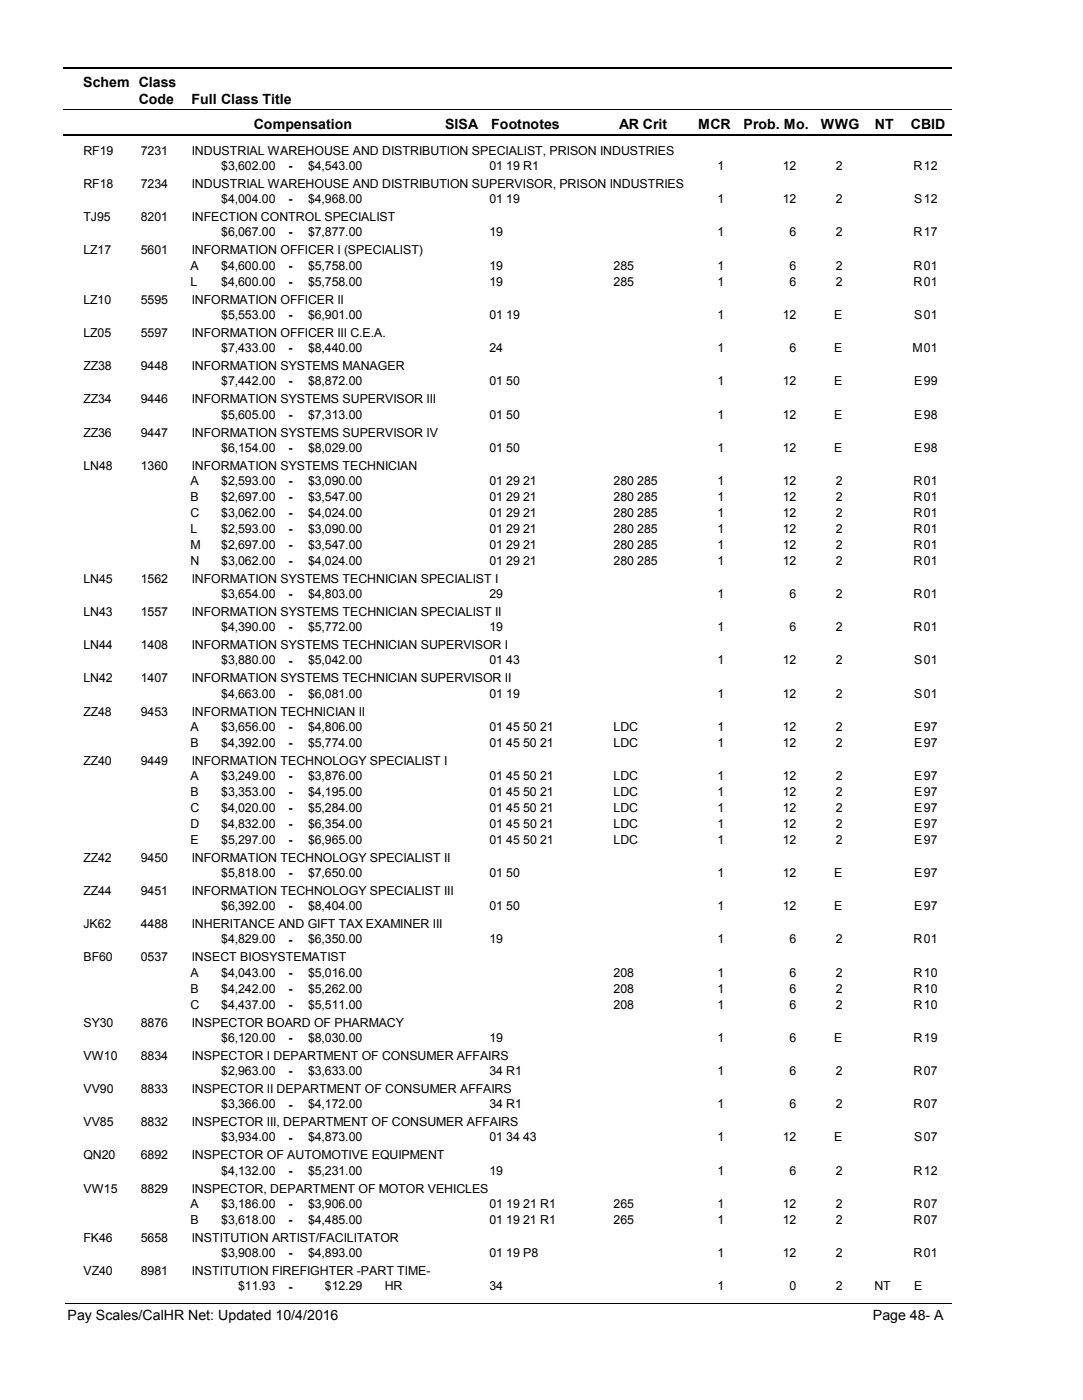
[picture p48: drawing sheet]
<svg xmlns="http://www.w3.org/2000/svg" width="216mm" height="279mm" viewBox="0 0 216 279" stroke-linecap="round" stroke-linejoin="round" font-family="sans-serif">
<defs><g id="words">
<g font-size="2.8">
<text x="16.6" y="17.3">Schem Class</text>
<text x="27.7" y="20.7">Code</text>
<text x="38.2" y="20.7">Full Class Title</text>
<text x="50.6" y="25.7">Compensation</text>
<text x="88.7" y="25.7">SISA</text>
<text x="98" y="25.7">Footnotes</text>
<text x="123.5" y="25.7">AR Crit</text>
<text x="139.2" y="25.7">MCR</text>
<text x="148.3" y="25.7">Prob. Mo.</text>
<text x="163.7" y="25.7">WWG</text>
<text x="174.5" y="25.7">NT</text>
<text x="181.6" y="25.7">CBID</text>
<text x="13.5" y="263.5">Pay Scales/CalHR Net: Updated 10/4/2016</text>
<text x="174.1" y="263.5">Page 48- A</text>
</g>
<g font-size="2.5">
<text x="16.6" y="30.8">RF19</text>
<text x="28.1" y="30.8">7231</text>
<text x="38.2" y="30.8">INDUSTRIAL WAREHOUSE AND DISTRIBUTION SPECIALIST, PRISON INDUSTRIES</text>
<text x="44.1" y="33.9">$3,602.00</text>
<text x="57.5" y="33.9">-</text>
<text x="61.4" y="33.9">$4,543.00</text>
<text x="97.6" y="33.9">01 19 R1</text>
<text x="143.1" y="33.9">1</text>
<text x="156.1" y="33.9">12</text>
<text x="166.6" y="33.9">2</text>
<text x="182.2" y="33.9">R</text>
<text x="184.2" y="33.9">12</text>
<text x="16.6" y="37.5">RF18</text>
<text x="28.1" y="37.5">7234</text>
<text x="38.2" y="37.5">INDUSTRIAL WAREHOUSE AND DISTRIBUTION SUPERVISOR, PRISON INDUSTRIES</text>
<text x="44.1" y="40.6">$4,004.00</text>
<text x="57.5" y="40.6">-</text>
<text x="61.4" y="40.6">$4,968.00</text>
<text x="97.6" y="40.6">01 19</text>
<text x="143.1" y="40.6">1</text>
<text x="156.1" y="40.6">12</text>
<text x="166.6" y="40.6">2</text>
<text x="182.3" y="40.6">S</text>
<text x="184.2" y="40.6">12</text>
<text x="16.6" y="44.1">TJ95</text>
<text x="28.1" y="44.1">8201</text>
<text x="38.2" y="44.1">INFECTION CONTROL SPECIALIST</text>
<text x="44.1" y="47.2">$6,067.00</text>
<text x="57.5" y="47.2">-</text>
<text x="61.4" y="47.2">$7,877.00</text>
<text x="97.6" y="47.2">19</text>
<text x="143.1" y="47.2">1</text>
<text x="157.5" y="47.2">6</text>
<text x="166.6" y="47.2">2</text>
<text x="182.2" y="47.2">R</text>
<text x="184.2" y="47.2">17</text>
<text x="16.6" y="50.7">LZ17</text>
<text x="28.1" y="50.7">5601</text>
<text x="38" y="53.8">A</text>
<text x="38.2" y="50.7">INFORMATION OFFICER I (SPECIALIST)</text>
<text x="44.1" y="53.8">$4,600.00</text>
<text x="57.5" y="53.9">-</text>
<text x="61.4" y="53.8">$5,758.00</text>
<text x="97.6" y="53.8">19</text>
<text x="122.4" y="53.8">285</text>
<text x="143.1" y="53.8">1</text>
<text x="157.5" y="53.8">6</text>
<text x="166.6" y="53.8">2</text>
<text x="182.2" y="53.8">R</text>
<text x="184.2" y="53.8">01</text>
<text x="38" y="57">L</text>
<text x="44.1" y="57">$4,600.00</text>
<text x="57.5" y="57">-</text>
<text x="61.4" y="57">$5,758.00</text>
<text x="97.6" y="57">19</text>
<text x="122.4" y="57">285</text>
<text x="143.1" y="57">1</text>
<text x="157.5" y="57">6</text>
<text x="166.6" y="57">2</text>
<text x="182.2" y="57">R</text>
<text x="184.2" y="57">01</text>
<text x="16.6" y="60.6">LZ10</text>
<text x="28.1" y="60.6">5595</text>
<text x="38.2" y="60.6">INFORMATION OFFICER II</text>
<text x="44.1" y="63.6">$5,553.00</text>
<text x="57.5" y="63.7">-</text>
<text x="61.4" y="63.6">$6,901.00</text>
<text x="97.6" y="63.6">01 19</text>
<text x="143.1" y="63.6">1</text>
<text x="156.1" y="63.6">12</text>
<text x="166.3" y="63.6">E</text>
<text x="182.3" y="63.6">S</text>
<text x="184.2" y="63.6">01</text>
<text x="16.6" y="67.2">LZ05</text>
<text x="28.1" y="67.2">5597</text>
<text x="38.2" y="67.2">INFORMATION OFFICER III C.E.A.</text>
<text x="44.1" y="70.2">$7,433.00</text>
<text x="57.5" y="70.3">-</text>
<text x="61.4" y="70.2">$8,440.00</text>
<text x="97.6" y="70.2">24</text>
<text x="143.1" y="70.2">1</text>
<text x="157.5" y="70.2">6</text>
<text x="166.3" y="70.2">E</text>
<text x="181.9" y="70.2">M</text>
<text x="184.2" y="70.2">01</text>
<text x="16.6" y="73.8">ZZ38</text>
<text x="28.1" y="73.8">9448</text>
<text x="38.2" y="73.8">INFORMATION SYSTEMS MANAGER</text>
<text x="44.1" y="76.9">$7,442.00</text>
<text x="57.5" y="76.9">-</text>
<text x="61.4" y="76.9">$8,872.00</text>
<text x="97.6" y="76.9">01 50</text>
<text x="143.1" y="76.9">1</text>
<text x="156.1" y="76.9">12</text>
<text x="166.3" y="76.9">E</text>
<text x="182.3" y="76.9">E</text>
<text x="184.2" y="76.9">99</text>
<text x="16.6" y="80.5">ZZ34</text>
<text x="28.1" y="80.5">9446</text>
<text x="38.2" y="80.5">INFORMATION SYSTEMS SUPERVISOR III</text>
<text x="44.1" y="83.6">$5,605.00</text>
<text x="57.5" y="83.6">-</text>
<text x="61.4" y="83.6">$7,313.00</text>
<text x="97.6" y="83.6">01 50</text>
<text x="143.1" y="83.6">1</text>
<text x="156.1" y="83.6">12</text>
<text x="166.3" y="83.6">E</text>
<text x="182.3" y="83.6">E</text>
<text x="184.2" y="83.6">98</text>
<text x="16.6" y="87.1">ZZ36</text>
<text x="28.1" y="87.1">9447</text>
<text x="38.2" y="87.1">INFORMATION SYSTEMS SUPERVISOR IV</text>
<text x="16.6" y="93.7">LN48</text>
<text x="28.1" y="93.7">1360</text>
<text x="38.2" y="93.7">INFORMATION SYSTEMS TECHNICIAN</text>
<text x="44.1" y="90.2">$6,154.00</text>
<text x="57.5" y="90.2">-</text>
<text x="61.4" y="90.2">$8,029.00</text>
<text x="97.6" y="90.2">01 50</text>
<text x="143.1" y="90.2">1</text>
<text x="156.1" y="90.2">12</text>
<text x="166.3" y="90.2">E</text>
<text x="182.3" y="90.2">E</text>
<text x="184.2" y="90.2">98</text>
<text x="38" y="96.8">A</text>
<text x="38" y="100">B</text>
<text x="44.1" y="96.8">$2,593.00</text>
<text x="44.1" y="100">$2,697.00</text>
<text x="57.5" y="96.8">-</text>
<text x="57.5" y="100">-</text>
<text x="61.4" y="96.8">$3,090.00</text>
<text x="61.4" y="100">$3,547.00</text>
<text x="97.6" y="96.8">01 29 21</text>
<text x="97.6" y="100">01 29 21</text>
<text x="122.4" y="96.8">280 285</text>
<text x="122.4" y="100">280 285</text>
<text x="143.1" y="96.8">1</text>
<text x="143.1" y="100">1</text>
<text x="156.1" y="96.8">12</text>
<text x="156.1" y="100">12</text>
<text x="166.6" y="96.8">2</text>
<text x="166.6" y="100">2</text>
<text x="182.2" y="96.8">R</text>
<text x="182.2" y="100">R</text>
<text x="184.2" y="96.8">01</text>
<text x="184.2" y="100">01</text>
<text x="38" y="103.2">C</text>
<text x="38" y="106.3">L</text>
<text x="44.1" y="103.2">$3,062.00</text>
<text x="44.1" y="106.3">$2,593.00</text>
<text x="57.5" y="103.2">-</text>
<text x="57.5" y="106.4">-</text>
<text x="61.4" y="103.2">$4,024.00</text>
<text x="61.4" y="106.3">$3,090.00</text>
<text x="97.6" y="103.2">01 29 21</text>
<text x="97.6" y="106.3">01 29 21</text>
<text x="122.4" y="103.2">280 285</text>
<text x="122.4" y="106.3">280 285</text>
<text x="143.1" y="103.2">1</text>
<text x="143.1" y="106.3">1</text>
<text x="156.1" y="103.2">12</text>
<text x="156.1" y="106.3">12</text>
<text x="166.6" y="103.2">2</text>
<text x="166.6" y="106.3">2</text>
<text x="182.2" y="103.2">R</text>
<text x="182.2" y="106.3">R</text>
<text x="184.2" y="103.2">01</text>
<text x="184.2" y="106.3">01</text>
<text x="38" y="109.5">M</text>
<text x="38" y="112.7">N</text>
<text x="44.1" y="109.5">$2,697.00</text>
<text x="44.1" y="112.7">$3,062.00</text>
<text x="57.5" y="109.6">-</text>
<text x="57.5" y="112.7">-</text>
<text x="61.4" y="109.5">$3,547.00</text>
<text x="61.4" y="112.7">$4,024.00</text>
<text x="97.6" y="109.5">01 29 21</text>
<text x="97.6" y="112.7">01 29 21</text>
<text x="122.4" y="109.5">280 285</text>
<text x="122.4" y="112.7">280 285</text>
<text x="143.1" y="109.5">1</text>
<text x="143.1" y="112.7">1</text>
<text x="156.1" y="109.5">12</text>
<text x="156.1" y="112.7">12</text>
<text x="166.6" y="109.5">2</text>
<text x="166.6" y="112.7">2</text>
<text x="182.2" y="109.5">R</text>
<text x="182.2" y="112.7">R</text>
<text x="184.2" y="109.5">01</text>
<text x="184.2" y="112.7">01</text>
<text x="16.6" y="116.3">LN45</text>
<text x="28.1" y="116.3">1562</text>
<text x="38.2" y="116.3">INFORMATION SYSTEMS TECHNICIAN SPECIALIST I</text>
<text x="44.1" y="119.3">$3,654.00</text>
<text x="57.5" y="119.4">-</text>
<text x="61.4" y="119.3">$4,803.00</text>
<text x="97.6" y="119.3">29</text>
<text x="143.1" y="119.3">1</text>
<text x="157.5" y="119.3">6</text>
<text x="166.6" y="119.3">2</text>
<text x="182.2" y="119.3">R</text>
<text x="184.2" y="119.3">01</text>
<text x="16.6" y="122.9">LN43</text>
<text x="28.1" y="122.9">1557</text>
<text x="38.2" y="122.9">INFORMATION SYSTEMS TECHNICIAN SPECIALIST II</text>
<text x="44.1" y="126">$4,390.00</text>
<text x="57.5" y="126">-</text>
<text x="61.4" y="126">$5,772.00</text>
<text x="97.6" y="126">19</text>
<text x="143.1" y="126">1</text>
<text x="157.5" y="126">6</text>
<text x="166.6" y="126">2</text>
<text x="182.2" y="126">R</text>
<text x="184.2" y="126">01</text>
<text x="16.6" y="129.5">LN44</text>
<text x="28.1" y="129.5">1408</text>
<text x="38.2" y="129.5">INFORMATION SYSTEMS TECHNICIAN SUPERVISOR I</text>
<text x="16.6" y="136.2">LN42</text>
<text x="28.1" y="136.2">1407</text>
<text x="38.2" y="136.2">INFORMATION SYSTEMS TECHNICIAN SUPERVISOR II</text>
<text x="44.1" y="132.6">$3,880.00</text>
<text x="57.5" y="132.6">-</text>
<text x="61.4" y="132.6">$5,042.00</text>
<text x="97.6" y="132.6">01 43</text>
<text x="143.1" y="132.6">1</text>
<text x="156.1" y="132.6">12</text>
<text x="166.6" y="132.6">2</text>
<text x="182.3" y="132.6">S</text>
<text x="184.2" y="132.6">01</text>
<text x="16.6" y="142.8">ZZ48</text>
<text x="28.1" y="142.8">9453</text>
<text x="38.2" y="142.8">INFORMATION TECHNICIAN II</text>
<text x="44.1" y="139.2">$4,663.00</text>
<text x="57.5" y="139.3">-</text>
<text x="61.4" y="139.2">$6,081.00</text>
<text x="97.6" y="139.2">01 19</text>
<text x="143.1" y="139.2">1</text>
<text x="156.1" y="139.2">12</text>
<text x="166.6" y="139.2">2</text>
<text x="182.3" y="139.2">S</text>
<text x="184.2" y="139.2">01</text>
<text x="38" y="145.9">A</text>
<text x="38" y="149">B</text>
<text x="44.1" y="145.9">$3,656.00</text>
<text x="44.1" y="149">$4,392.00</text>
<text x="57.5" y="145.9">-</text>
<text x="57.5" y="149.1">-</text>
<text x="61.4" y="145.9">$4,806.00</text>
<text x="61.4" y="149">$5,774.00</text>
<text x="97.6" y="145.9">01 45 50 21</text>
<text x="97.6" y="149">01 45 50 21</text>
<text x="122.4" y="145.9">LDC</text>
<text x="122.4" y="149">LDC</text>
<text x="143.1" y="145.9">1</text>
<text x="143.1" y="149">1</text>
<text x="156.1" y="145.9">12</text>
<text x="156.1" y="149">12</text>
<text x="166.6" y="145.9">2</text>
<text x="166.6" y="149">2</text>
<text x="182.3" y="145.9">E</text>
<text x="182.3" y="149">E</text>
<text x="184.2" y="145.9">97</text>
<text x="184.2" y="149">97</text>
<text x="16.6" y="152.6">ZZ40</text>
<text x="28.1" y="152.6">9449</text>
<text x="38" y="155.7">A</text>
<text x="38.2" y="152.6">INFORMATION TECHNOLOGY SPECIALIST I</text>
<text x="44.1" y="155.7">$3,249.00</text>
<text x="57.5" y="155.7">-</text>
<text x="61.4" y="155.7">$3,876.00</text>
<text x="97.6" y="155.7">01 45 50 21</text>
<text x="122.4" y="155.7">LDC</text>
<text x="143.1" y="155.7">1</text>
<text x="156.1" y="155.7">12</text>
<text x="166.6" y="155.7">2</text>
<text x="182.3" y="155.7">E</text>
<text x="184.2" y="155.7">97</text>
<text x="38" y="158.9">B</text>
<text x="44.1" y="158.9">$3,353.00</text>
<text x="57.5" y="158.9">-</text>
<text x="61.4" y="158.9">$4,195.00</text>
<text x="97.6" y="158.9">01 45 50 21</text>
<text x="122.4" y="158.9">LDC</text>
<text x="143.1" y="158.9">1</text>
<text x="156.1" y="158.9">12</text>
<text x="166.6" y="158.9">2</text>
<text x="182.3" y="158.9">E</text>
<text x="184.2" y="158.9">97</text>
<text x="38" y="162">C</text>
<text x="38" y="165.2">D</text>
<text x="44.1" y="162">$4,020.00</text>
<text x="44.1" y="165.2">$4,832.00</text>
<text x="57.5" y="162.1">-</text>
<text x="57.5" y="165.2">-</text>
<text x="61.4" y="162">$5,284.00</text>
<text x="61.4" y="165.2">$6,354.00</text>
<text x="97.6" y="162">01 45 50 21</text>
<text x="97.6" y="165.2">01 45 50 21</text>
<text x="122.4" y="162">LDC</text>
<text x="122.4" y="165.2">LDC</text>
<text x="143.1" y="162">1</text>
<text x="143.1" y="165.2">1</text>
<text x="156.1" y="162">12</text>
<text x="156.1" y="165.2">12</text>
<text x="166.6" y="162">2</text>
<text x="166.6" y="165.2">2</text>
<text x="182.3" y="162">E</text>
<text x="182.3" y="165.2">E</text>
<text x="184.2" y="162">97</text>
<text x="184.2" y="165.2">97</text>
<text x="16.6" y="172">ZZ42</text>
<text x="28.1" y="172">9450</text>
<text x="38" y="168.4">E</text>
<text x="38.2" y="172">INFORMATION TECHNOLOGY SPECIALIST II</text>
<text x="44.1" y="168.4">$5,297.00</text>
<text x="57.5" y="168.4">-</text>
<text x="61.4" y="168.4">$6,965.00</text>
<text x="97.6" y="168.4">01 45 50 21</text>
<text x="122.4" y="168.4">LDC</text>
<text x="143.1" y="168.4">1</text>
<text x="156.1" y="168.4">12</text>
<text x="166.6" y="168.4">2</text>
<text x="182.3" y="168.4">E</text>
<text x="184.2" y="168.4">97</text>
<text x="16.6" y="178.6">ZZ44</text>
<text x="28.1" y="178.6">9451</text>
<text x="38.2" y="178.6">INFORMATION TECHNOLOGY SPECIALIST III</text>
<text x="44.1" y="175">$5,818.00</text>
<text x="57.5" y="175.1">-</text>
<text x="61.4" y="175">$7,650.00</text>
<text x="97.6" y="175">01 50</text>
<text x="143.1" y="175">1</text>
<text x="156.1" y="175">12</text>
<text x="166.3" y="175">E</text>
<text x="182.3" y="175">E</text>
<text x="184.2" y="175">97</text>
<text x="16.6" y="185.2">JK62</text>
<text x="28.1" y="185.2">4488</text>
<text x="38.2" y="185.2">INHERITANCE AND GIFT TAX EXAMINER III</text>
<text x="44.1" y="181.7">$6,392.00</text>
<text x="57.5" y="181.7">-</text>
<text x="61.4" y="181.7">$8,404.00</text>
<text x="97.6" y="181.7">01 50</text>
<text x="143.1" y="181.7">1</text>
<text x="156.1" y="181.7">12</text>
<text x="166.3" y="181.7">E</text>
<text x="182.3" y="181.7">E</text>
<text x="184.2" y="181.7">97</text>
<text x="16.6" y="191.9">BF60</text>
<text x="28.1" y="191.9">0537</text>
<text x="38.2" y="191.9">INSECT BIOSYSTEMATIST</text>
<text x="44.1" y="188.3">$4,829.00</text>
<text x="57.5" y="188.3">-</text>
<text x="61.4" y="188.3">$6,350.00</text>
<text x="97.6" y="188.3">19</text>
<text x="143.1" y="188.3">1</text>
<text x="157.5" y="188.3">6</text>
<text x="166.6" y="188.3">2</text>
<text x="182.2" y="188.3">R</text>
<text x="184.2" y="188.3">01</text>
<text x="38" y="194.9">A</text>
<text x="44.1" y="194.9">$4,043.00</text>
<text x="57.5" y="195">-</text>
<text x="61.4" y="194.9">$5,016.00</text>
<text x="122.4" y="194.9">208</text>
<text x="143.1" y="194.9">1</text>
<text x="157.5" y="194.9">6</text>
<text x="166.6" y="194.9">2</text>
<text x="182.2" y="194.9">R</text>
<text x="184.2" y="194.9">10</text>
<text x="38" y="198.1">B</text>
<text x="38" y="201.3">C</text>
<text x="44.1" y="198.1">$4,242.00</text>
<text x="44.1" y="201.3">$4,437.00</text>
<text x="57.5" y="198.2">-</text>
<text x="57.5" y="201.3">-</text>
<text x="61.4" y="198.1">$5,262.00</text>
<text x="61.4" y="201.3">$5,511.00</text>
<text x="122.4" y="198.1">208</text>
<text x="122.4" y="201.3">208</text>
<text x="143.1" y="198.1">1</text>
<text x="143.1" y="201.3">1</text>
<text x="157.5" y="198.1">6</text>
<text x="157.5" y="201.3">6</text>
<text x="166.6" y="198.1">2</text>
<text x="166.6" y="201.3">2</text>
<text x="182.2" y="198.1">R</text>
<text x="182.2" y="201.3">R</text>
<text x="184.2" y="198.1">10</text>
<text x="184.2" y="201.3">10</text>
<text x="16.6" y="204.9">SY30</text>
<text x="28.1" y="204.9">8876</text>
<text x="38.2" y="204.9">INSPECTOR BOARD OF PHARMACY</text>
<text x="44.1" y="207.9">$6,120.00</text>
<text x="57.5" y="207.9">-</text>
<text x="61.4" y="207.9">$8,030.00</text>
<text x="97.6" y="207.9">19</text>
<text x="143.1" y="207.9">1</text>
<text x="157.5" y="207.9">6</text>
<text x="166.3" y="207.9">E</text>
<text x="182.2" y="207.9">R</text>
<text x="184.2" y="207.9">19</text>
<text x="16.6" y="211.5">VW10</text>
<text x="28.1" y="211.5">8834</text>
<text x="38.2" y="211.5">INSPECTOR I DEPARTMENT OF CONSUMER AFFAIRS</text>
<text x="44.1" y="214.6">$2,963.00</text>
<text x="57.5" y="214.6">-</text>
<text x="61.4" y="214.6">$3,633.00</text>
<text x="97.6" y="214.6">34 R1</text>
<text x="143.1" y="214.6">1</text>
<text x="157.5" y="214.6">6</text>
<text x="166.6" y="214.6">2</text>
<text x="182.2" y="214.6">R</text>
<text x="184.2" y="214.6">07</text>
<text x="16.6" y="218.1">VV90</text>
<text x="28.1" y="218.1">8833</text>
<text x="38.2" y="218.1">INSPECTOR II DEPARTMENT OF CONSUMER AFFAIRS</text>
<text x="44.1" y="221.2">$3,366.00</text>
<text x="57.5" y="221.3">-</text>
<text x="61.4" y="221.2">$4,172.00</text>
<text x="97.6" y="221.2">34 R1</text>
<text x="143.1" y="221.2">1</text>
<text x="157.5" y="221.2">6</text>
<text x="166.6" y="221.2">2</text>
<text x="182.2" y="221.2">R</text>
<text x="184.2" y="221.2">07</text>
<text x="16.6" y="224.8">VV85</text>
<text x="28.1" y="224.8">8832</text>
<text x="38.2" y="224.8">INSPECTOR III, DEPARTMENT OF CONSUMER AFFAIRS</text>
<text x="44.1" y="227.8">$3,934.00</text>
<text x="57.5" y="227.9">-</text>
<text x="61.4" y="227.8">$4,873.00</text>
<text x="97.6" y="227.8">01 34 43</text>
<text x="143.1" y="227.8">1</text>
<text x="156.1" y="227.8">12</text>
<text x="166.3" y="227.8">E</text>
<text x="182.3" y="227.8">S</text>
<text x="184.2" y="227.8">07</text>
<text x="16.6" y="231.4">QN20</text>
<text x="28.1" y="231.4">6892</text>
<text x="38.2" y="231.4">INSPECTOR OF AUTOMOTIVE EQUIPMENT</text>
<text x="16.6" y="238.1">VW15</text>
<text x="28.1" y="238.1">8829</text>
<text x="38.2" y="238.1">INSPECTOR, DEPARTMENT OF MOTOR VEHICLES</text>
<text x="44.1" y="234.5">$4,132.00</text>
<text x="57.5" y="234.5">-</text>
<text x="61.4" y="234.5">$5,231.00</text>
<text x="97.6" y="234.5">19</text>
<text x="143.1" y="234.5">1</text>
<text x="157.5" y="234.5">6</text>
<text x="166.6" y="234.5">2</text>
<text x="182.2" y="234.5">R</text>
<text x="184.2" y="234.5">12</text>
<text x="38" y="241.1">A</text>
<text x="38" y="244.3">B</text>
<text x="44.1" y="241.1">$3,186.00</text>
<text x="44.1" y="244.3">$3,618.00</text>
<text x="57.5" y="241.2">-</text>
<text x="57.5" y="244.3">-</text>
<text x="61.4" y="241.1">$3,906.00</text>
<text x="61.4" y="244.3">$4,485.00</text>
<text x="97.6" y="241.1">01 19 21 R1</text>
<text x="97.6" y="244.3">01 19 21 R1</text>
<text x="122.4" y="241.1">265</text>
<text x="122.4" y="244.3">265</text>
<text x="143.1" y="241.1">1</text>
<text x="143.1" y="244.3">1</text>
<text x="156.1" y="241.1">12</text>
<text x="156.1" y="244.3">12</text>
<text x="166.6" y="241.1">2</text>
<text x="166.6" y="244.3">2</text>
<text x="182.2" y="241.1">R</text>
<text x="182.2" y="244.3">R</text>
<text x="184.2" y="241.1">07</text>
<text x="184.2" y="244.3">07</text>
<text x="16.6" y="247.9">FK46</text>
<text x="28.1" y="247.9">5658</text>
<text x="38.2" y="247.9">INSTITUTION ARTIST/FACILITATOR</text>
<text x="44.1" y="250.9">$3,908.00</text>
<text x="57.5" y="250.9">-</text>
<text x="61.4" y="250.9">$4,893.00</text>
<text x="97.6" y="250.9">01 19 P8</text>
<text x="143.1" y="250.9">1</text>
<text x="156.1" y="250.9">12</text>
<text x="166.6" y="250.9">2</text>
<text x="182.2" y="250.9">R</text>
<text x="184.2" y="250.9">01</text>
<text x="16.6" y="254.5">VZ40</text>
<text x="28.1" y="254.5">8981</text>
<text x="38.2" y="254.5">INSTITUTION FIREFIGHTER -PART TIME-</text>
<text x="47.5" y="257.6">$11.93</text>
<text x="57.5" y="257.6">-</text>
<text x="64.8" y="257.6">$12.29</text>
<text x="76.7" y="257.6">HR</text>
<text x="97.6" y="257.6">34</text>
<text x="143.1" y="257.6">1</text>
<text x="157.5" y="257.6">0</text>
<text x="166.6" y="257.6">2</text>
<text x="174.4" y="257.6">NT</text>
<text x="182.3" y="257.6">E</text>
</g>
</g></defs>
<path d="M12.7 13.5h177.1" fill="none" stroke="#000" stroke-width=".36"/>
<path d="M12.7 21.9h177.1" fill="none" stroke="#000" stroke-width=".2"/>
<path d="M12.7 27h177.1" fill="none" stroke="#000" stroke-width=".35"/>
<g fill="#fff">
<path d="M40.4 31.3h16.2v3h-16.2z" fill-rule="evenodd"/>
<path d="M183.9 31.3h4.1v3h-4.1z" fill-rule="evenodd"/>
<path d="M40.4 37.9h16.2v3h-16.2z" fill-rule="evenodd"/>
<path d="M183.9 37.9h4.1v3h-4.1z" fill-rule="evenodd"/>
<path d="M40.4 44.6h16.2v2.9h-16.2z" fill-rule="evenodd"/>
<path d="M183.9 44.6h4.1v2.9h-4.1z" fill-rule="evenodd"/>
<path d="M40.4 51.2h16.2v3h-16.2z" fill-rule="evenodd"/>
<path d="M183.9 51.2h4.1v3h-4.1z" fill-rule="evenodd"/>
<path d="M40.4 54.4h16.2v3h-16.2z" fill-rule="evenodd"/>
<path d="M183.9 54.4h4.1v3h-4.1z" fill-rule="evenodd"/>
<path d="M40.4 61h16.2v3h-16.2z" fill-rule="evenodd"/>
<path d="M183.9 61h4.1v3h-4.1z" fill-rule="evenodd"/>
<path d="M40.4 67.6h16.2v3h-16.2z" fill-rule="evenodd"/>
<path d="M183.9 67.6h4.1v3h-4.1z" fill-rule="evenodd"/>
<path d="M40.4 74.3h16.2v3h-16.2z" fill-rule="evenodd"/>
<path d="M183.9 74.3h4.1v3h-4.1z" fill-rule="evenodd"/>
<path d="M40.4 80.9h16.2v3h-16.2z" fill-rule="evenodd"/>
<path d="M183.9 80.9h4.1v3h-4.1z" fill-rule="evenodd"/>
<path d="M40.4 87.5h16.2v3h-16.2z" fill-rule="evenodd"/>
<path d="M183.9 87.5h4.1v3h-4.1z" fill-rule="evenodd"/>
<path d="M40.4 94.2h16.2v3h-16.2z" fill-rule="evenodd"/>
<path d="M183.9 94.2h4.1v3h-4.1z" fill-rule="evenodd"/>
<path d="M40.4 97.4h16.2v3h-16.2z" fill-rule="evenodd"/>
<path d="M183.9 97.4h4.1v3h-4.1z" fill-rule="evenodd"/>
<path d="M40.4 100.5h16.2v3h-16.2z" fill-rule="evenodd"/>
<path d="M183.9 100.5h4.1v3h-4.1z" fill-rule="evenodd"/>
<path d="M40.4 103.7h16.2v3h-16.2z" fill-rule="evenodd"/>
<path d="M183.9 103.7h4.1v3h-4.1z" fill-rule="evenodd"/>
<path d="M40.4 106.9h16.2v3h-16.2z" fill-rule="evenodd"/>
<path d="M183.9 106.9h4.1v3h-4.1z" fill-rule="evenodd"/>
<path d="M40.4 110.1h16.2v3h-16.2z" fill-rule="evenodd"/>
<path d="M183.9 110.1h4.1v3h-4.1z" fill-rule="evenodd"/>
<path d="M40.4 116.7h16.2v3h-16.2z" fill-rule="evenodd"/>
<path d="M183.9 116.7h4.1v3h-4.1z" fill-rule="evenodd"/>
<path d="M40.4 123.3h16.2v3h-16.2z" fill-rule="evenodd"/>
<path d="M183.9 123.3h4.1v3h-4.1z" fill-rule="evenodd"/>
<path d="M40.4 130h16.2v3h-16.2z" fill-rule="evenodd"/>
<path d="M183.9 130h4.1v3h-4.1z" fill-rule="evenodd"/>
<path d="M40.4 136.6h16.2v3h-16.2z" fill-rule="evenodd"/>
<path d="M183.9 136.6h4.1v3h-4.1z" fill-rule="evenodd"/>
<path d="M40.4 143.2h16.2v3h-16.2z" fill-rule="evenodd"/>
<path d="M183.9 143.2h4.1v3h-4.1z" fill-rule="evenodd"/>
<path d="M40.4 146.4h16.2v3h-16.2z" fill-rule="evenodd"/>
<path d="M183.9 146.4h4.1v3h-4.1z" fill-rule="evenodd"/>
<path d="M40.4 153.1h16.2v3h-16.2z" fill-rule="evenodd"/>
<path d="M183.9 153.1h4.1v3h-4.1z" fill-rule="evenodd"/>
<path d="M40.4 156.2h16.2v3h-16.2z" fill-rule="evenodd"/>
<path d="M183.9 156.2h4.1v3h-4.1z" fill-rule="evenodd"/>
<path d="M40.4 159.4h16.2v3h-16.2z" fill-rule="evenodd"/>
<path d="M183.9 159.4h4.1v3h-4.1z" fill-rule="evenodd"/>
<path d="M40.4 162.6h16.2v3h-16.2z" fill-rule="evenodd"/>
<path d="M183.9 162.6h4.1v3h-4.1z" fill-rule="evenodd"/>
<path d="M40.4 165.8h16.2v3h-16.2z" fill-rule="evenodd"/>
<path d="M183.9 165.8h4.1v3h-4.1z" fill-rule="evenodd"/>
<path d="M40.4 172.4h16.2v3h-16.2z" fill-rule="evenodd"/>
<path d="M183.9 172.4h4.1v3h-4.1z" fill-rule="evenodd"/>
<path d="M40.4 179h16.2v3h-16.2z" fill-rule="evenodd"/>
<path d="M183.9 179h4.1v3h-4.1z" fill-rule="evenodd"/>
<path d="M40.4 185.7h16.2v3h-16.2z" fill-rule="evenodd"/>
<path d="M183.9 185.7h4.1v3h-4.1z" fill-rule="evenodd"/>
<path d="M40.4 192.3h16.2v3h-16.2z" fill-rule="evenodd"/>
<path d="M183.9 192.3h4.1v3h-4.1z" fill-rule="evenodd"/>
<path d="M40.4 195.5h16.2v3h-16.2z" fill-rule="evenodd"/>
<path d="M183.9 195.5h4.1v3h-4.1z" fill-rule="evenodd"/>
<path d="M40.4 198.7h16.2v3h-16.2z" fill-rule="evenodd"/>
<path d="M183.9 198.7h4.1v3h-4.1z" fill-rule="evenodd"/>
<path d="M40.4 205.3h16.2v3h-16.2z" fill-rule="evenodd"/>
<path d="M183.9 205.3h4.1v3h-4.1z" fill-rule="evenodd"/>
<path d="M40.4 212h16.2v2.9h-16.2z" fill-rule="evenodd"/>
<path d="M183.9 212h4.1v2.9h-4.1z" fill-rule="evenodd"/>
<path d="M40.4 218.6h16.2v3h-16.2z" fill-rule="evenodd"/>
<path d="M183.9 218.6h4.1v3h-4.1z" fill-rule="evenodd"/>
<path d="M40.4 225.2h16.2v3h-16.2z" fill-rule="evenodd"/>
<path d="M183.9 225.2h4.1v3h-4.1z" fill-rule="evenodd"/>
<path d="M40.4 231.9h16.2v2.9h-16.2z" fill-rule="evenodd"/>
<path d="M183.9 231.9h4.1v2.9h-4.1z" fill-rule="evenodd"/>
<path d="M40.4 238.5h16.2v3h-16.2z" fill-rule="evenodd"/>
<path d="M183.9 238.5h4.1v3h-4.1z" fill-rule="evenodd"/>
<path d="M40.4 241.7h16.2v3h-16.2z" fill-rule="evenodd"/>
<path d="M183.9 241.7h4.1v3h-4.1z" fill-rule="evenodd"/>
<path d="M40.4 248.3h16.2v3h-16.2z" fill-rule="evenodd"/>
<path d="M183.9 248.3h4.1v3h-4.1z" fill-rule="evenodd"/>
<path d="M40.4 254.9h16.2v3h-16.2z" fill-rule="evenodd"/>
<path d="M183.9 254.9h4.1v3h-4.1z" fill-rule="evenodd"/>
</g>
<path d="M13.1 260.1h176.7" fill="none" stroke="#000" stroke-width=".2"/>
<use href="#words"/>
</svg>
